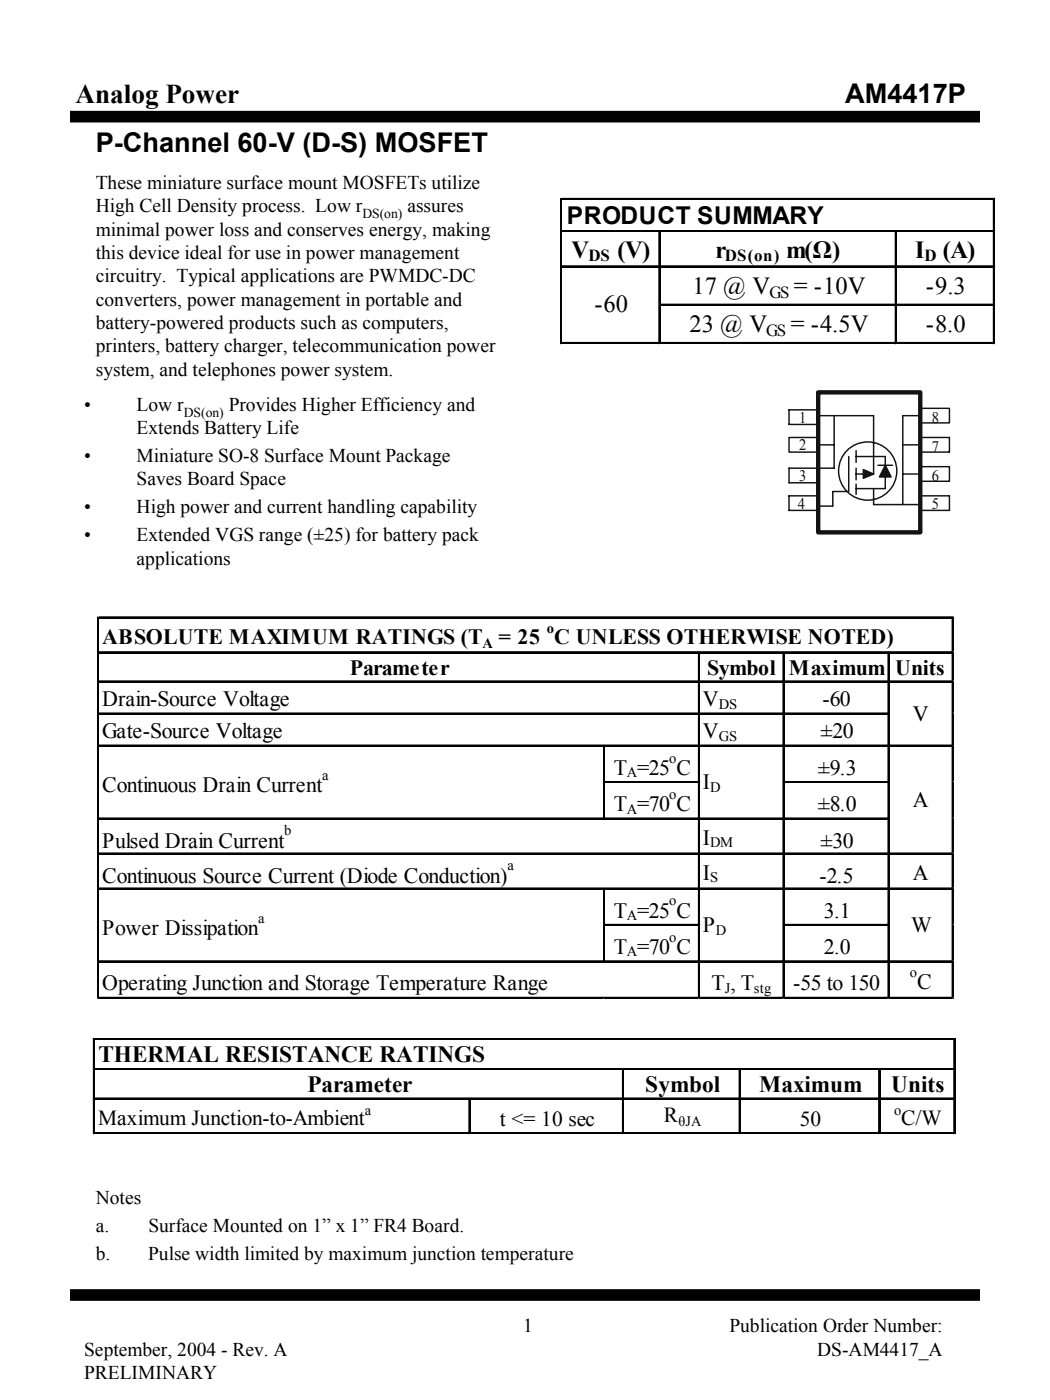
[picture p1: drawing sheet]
<svg xmlns="http://www.w3.org/2000/svg" width="190mm" height="254mm" viewBox="0 0 190 254" stroke-linecap="round" stroke-linejoin="round" font-family="sans-serif">
<defs><g id="words">
<g font-size="4.9">
<text x="13.7" y="18.7">Analog Power</text>
<text x="153.4" y="18.8">AM4417P</text>
<text x="17.4" y="27.6">P-Channel 60-V (D-S) MOSFET</text>
</g>
<g font-size="4.5">
<text x="102.8" y="40.7">PRODUCT SUMMARY</text>
<text x="103.7" y="46.7">V</text>
<text x="112" y="46.7">(V)</text>
<text x="129.8" y="46.7">r</text>
<text x="142.6" y="46.7">m(Ω)</text>
<text x="166" y="46.7">I</text>
<text x="171" y="46.7">(A)</text>
<text x="125.7" y="53.3">17 @ V</text>
<text x="144" y="53.3">= -10V</text>
<text x="168" y="53.3">-9.3</text>
<text x="107.8" y="56.7">-60</text>
<text x="125.1" y="60.3">23 @ V</text>
<text x="143.5" y="60.3">= -4.5V</text>
<text x="168" y="60.3">-8.0</text>
</g>
<g font-size="4.2">
<text x="17.9" y="192.7">THERMAL RESISTANCE RATINGS</text>
<text x="55.8" y="198.1">Parameter</text>
<text x="117.1" y="198.1">Symbol</text>
<text x="137.7" y="198.1">Maximum</text>
<text x="161.7" y="198.1">Units</text>
</g>
<g font-size="4">
<text x="18.5" y="116.9">ABSOLUTE MAXIMUM RATINGS (T</text>
<text x="90.5" y="116.9">= 25 C UNLESS OTHERWISE NOTED)</text>
<text x="63.5" y="122.4">Parameter</text>
<text x="128.3" y="122.4">Symbol Maximum Units</text>
<text x="18.5" y="128.1">Drain-Source Voltage</text>
<text x="127.5" y="128.1">V</text>
<text x="149.2" y="128.1">-60</text>
<text x="165.6" y="130.8">V</text>
<text x="18.5" y="134">Gate-Source Voltage</text>
<text x="127.5" y="134">V</text>
<text x="148.9" y="134">±20</text>
<text x="18.5" y="143.7">Continuous Drain Current</text>
<text x="111.4" y="140.6">T =25 C</text>
<text x="127.5" y="143.2">I</text>
<text x="148.4" y="140.6">±9.3</text>
<text x="111.4" y="147.2">T =70 C</text>
<text x="148.4" y="147.2">±8.0</text>
<text x="165.6" y="146.4">A</text>
<text x="18.5" y="153.8">Pulsed Drain Current</text>
<text x="127.5" y="153.3">I</text>
<text x="148.9" y="153.8">±30</text>
<text x="18.5" y="160.1">Continuous Source Current (Diode Conduction)</text>
<text x="127.5" y="159.6">I</text>
<text x="148.7" y="160.1">-2.5</text>
<text x="165.6" y="159.6">A</text>
<text x="111.4" y="166.5">T =25 C</text>
<text x="149.5" y="166.5">3.1</text>
<text x="18.5" y="169.7">Power Dissipation</text>
<text x="111.4" y="173.1">T =70 C</text>
<text x="127.5" y="169.1">P</text>
<text x="149.5" y="173.1">2.0</text>
<text x="165.3" y="169.1">W</text>
<text x="18.5" y="179.7">Operating Junction and Storage Temperature Range</text>
<text x="129.1" y="179.7">T , T</text>
<text x="143.9" y="179.7">-55 to 150</text>
<text x="166.4" y="179.5">C</text>
</g>
<g font-size="3.9">
<text x="120.5" y="203.5">R</text>
<text x="17.8" y="204.1">Maximum Junction-to-Ambient</text>
<text x="90.7" y="204.2">t &lt;= 10 sec</text>
<text x="145.1" y="204.2">50</text>
<text x="163.5" y="204.1">C/W</text>
</g>
<g font-size="3.5">
<text x="17.4" y="34.3">These miniature surface mount MOSFETs utilize</text>
<text x="17.4" y="38.5">High Cell Density process. Low r</text>
<text x="73.9" y="38.5">assures</text>
<text x="17.4" y="42.8">minimal power loss and conserves energy, making</text>
<text x="17.4" y="47">this device ideal for use in power management</text>
<text x="17.4" y="51.2">circuitry. Typical applications are PWMDC-DC</text>
<text x="17.4" y="55.5">converters, power management in portable and</text>
<text x="17.4" y="59.7">battery-powered products such as computers,</text>
<text x="17.4" y="63.9">printers, battery charger, telecommunication power</text>
<text x="17.4" y="68.2">system, and telephones power system.</text>
<text x="15.3" y="74.5">•</text>
<text x="24.8" y="74.5">Low r</text>
<text x="41.5" y="74.5">Provides Higher Efficiency and</text>
<text x="15.3" y="83.8">•</text>
<text x="24.8" y="83.8">Miniature SO-8 Surface Mount Package</text>
<text x="24.8" y="78.7">Extends Battery Life</text>
<text x="24.8" y="88.1">Saves Board Space</text>
<text x="15.3" y="93.1">•</text>
<text x="24.8" y="93.1">High power and current handling capability</text>
<text x="15.3" y="98.2">•</text>
<text x="24.8" y="98.2">Extended VGS range (±25) for battery pack</text>
<text x="24.8" y="102.4">applications</text>
<text x="17.4" y="218.4">Notes</text>
<text x="17.4" y="223.5">a.</text>
<text x="26.9" y="223.5">Surface Mounted on 1” x 1” FR4 Board.</text>
<text x="17.4" y="228.6">b.</text>
<text x="26.9" y="228.6">Pulse width limited by maximum junction temperature</text>
<text x="15.3" y="246">September, 2004 - Rev. A</text>
<text x="94.9" y="241.7">1</text>
<text x="132.4" y="241.7">Publication Order Number:</text>
<text x="148.3" y="246">DS-AM4417_A</text>
<text x="15.3" y="250.2">PRELIMINARY</text>
</g>
<g font-size="3.1">
<text x="106.7" y="47.4">DS</text>
<text x="131.5" y="47.4">DS(on)</text>
<text x="167.7" y="47.4">D</text>
<text x="139.6" y="54">GS</text>
<text x="139" y="61">GS</text>
</g>
<g font-size="2.9" fill="#121212">
<text x="145" y="76.7">1</text>
<text x="169.1" y="76.7">8</text>
<text x="145" y="81.7">2</text>
<text x="169.1" y="82">7</text>
<text x="145" y="87.3">3</text>
<text x="169.1" y="87.3">6</text>
<text x="144.7" y="92.3">4</text>
<text x="169.1" y="92.3">5</text>
</g>
<g font-size="2.6">
<text x="87.6" y="117.5">A</text>
<text x="99.2" y="114.9">o</text>
<text x="130.4" y="128.6">DS</text>
<text x="130.4" y="134.4">GS</text>
<text x="58.5" y="141.5">a</text>
<text x="113.7" y="141">A</text>
<text x="121.4" y="138.3">o</text>
<text x="128.8" y="143.6">D</text>
<text x="113.7" y="147.6">A</text>
<text x="121.4" y="144.9">o</text>
<text x="51.6" y="151.6">b</text>
<text x="128.8" y="153.7">DM</text>
<text x="92.1" y="157.9">a</text>
<text x="128.8" y="160">S</text>
<text x="46.8" y="167.4">a</text>
<text x="113.7" y="166.9">A</text>
<text x="121.4" y="164.3">o</text>
<text x="113.7" y="173.5">A</text>
<text x="121.4" y="170.9">o</text>
<text x="129.9" y="169.6">D</text>
<text x="165.1" y="177.2">o</text>
<text x="131.5" y="180.1">J</text>
<text x="136.8" y="180.1">stg</text>
<text x="66.2" y="202.2">a</text>
<text x="162.2" y="202.2">o</text>
<text x="123.1" y="204.3">θJA</text>
</g>
<g font-size="2.5">
<text x="65.7" y="39.6">DS(on)</text>
<text x="33.4" y="75.6">DS(on)</text>
</g>
</g></defs>
<path d="M12.7 21.2h165.1M12.7 234.9h165.1" fill="none" stroke="#010101" stroke-width="2.1" stroke-linecap="butt"/>
<g fill="none" stroke="#000" stroke-width=".18">
<path d="M101.7 36v26.4M102 36h78.5M180.2 36.3v26.1M102 41.8h78.5M102 48.2h78.5M119.5 42.1v20.3M119.8 55.2h60.7M162.4 42.1v20.3M102 62.1h78.5M17.7 111.9v69.3M18 111.9h155M18 118.2h155"/>
<path d="M126.7 118.5v62.7M142 118.5v62.7M161.1 118.5v62.7M172.7 112.2v69M18 123.5h155M18 129.3h143.4M18 135.2h155M109.5 135.4v13.3M18 148.4h143.4M18 154.7h155M109.8 141.8h17.2M142.3 141.8h19.1"/>
<path d="M18 161.1h155M18 174.3h155M109.5 161.4v13.2M109.8 167.7h17.2M142.3 167.7h19.1M16.9 188.4v17.3M17.3 188.4h156.1M17.3 193.8h156.1M17.3 199.2h156.1M18 180.9h155M85.1 199.5v6.2M112.9 194.1v11.6"/>
<path d="M134.1 194.1v11.6M159.4 194.1v11.6M173 188.7v17M17.3 205.4h156.1"/>
</g>
<g fill="none" stroke="#000" stroke-width=".28">
<path d="M101.9 36v26.4M102 36.1h78.5M180.4 36.3v26.1M102 42h78.5M119.7 42.1v20.3M119.8 55.3h60.7M162.5 42.1v20.3M102 62.3h78.5M161.2 118.5v62.7M172.9 112.2v69M109.7 135.4v13.3M18 148.5h143.4"/>
<path d="M18 154.9h155M18 161.2h155M109.7 161.4v13.2M18 181.1h155"/>
</g>
<path d="M102 48.4h78.5" fill="none" stroke="#000" stroke-width=".3"/>
<g fill="none" stroke="#121212" stroke-width=".26">
<path d="M143.2 79.4h5.2v2.6h-5.2zM143.2 74.4h5.2v2.6h-5.2zM148.4 75.4h10.1v10.6h-3.2M151.3 75.4v9.5h-8.1v2.7h5.2v-2.7M166.7 75.4h-2.9v16.1M167 74.1h5.3v2.6h-5.3zM167 79.4h5.3v2.6h-5.3zM143.2 90h5.2v2.6h-5.2zM148.7 80.7h2.6M154 82.8v6.4h-2.9v2.6h-2.7M155.3 82.8h5.3v5.8h-5.3M155.3 81.8v2.1"/>
<path d="M155.3 84.9v2.2M155.3 87.8v1.9M158.5 88.6v2.9h8.2M159.3 84.4h2.6M163.8 86h2.9M163.8 80.7h2.9M167 84.7h5.3v2.6h-5.3zM167 90h5.3v2.6h-5.3z"/>
<circle cx="157.4" cy="85.5" r="5.3"/>
</g>
<g fill="#121212" stroke="#121212" stroke-width=".26">
<path d="M156.6 85.2l1.9 .8-1.9 .8z" fill-rule="evenodd"/>
<path d="M160.6 84.4l1.1 2.1h-2.1z" fill-rule="evenodd"/>
</g>
<path d="M148.4 71.2h18.6v25.4h-18.6z" fill="none" stroke="#121212" stroke-width=".79"/>
<g fill="none" stroke="#000" stroke-width=".25">
<path d="M17.8 111.9v69.3M18 112h155M18 118.4h155M126.9 118.5v62.7M142.2 118.5v62.7M18 123.7h155M18 129.5h143.4M18 135.3h155M109.8 141.9h17.2M142.3 141.9h19.1M18 174.5h155M109.8 167.9h17.2"/>
<path d="M142.3 167.9h19.1"/>
</g>
<g fill="none" stroke="#c0c0c0" stroke-width=".18">
<path d="M173 111.9h.1M173 118.2h.1M173 123.5h.1M173 129.3h.1M173 135.2h.1M173 141.8h.1M173 148.4h.1M173 154.7h.1M173 161.1h.1M173 167.7h.1M173 174.3h.1M17.7 181.2v.1"/>
<path d="M109.5 181.2v.1M126.7 181.2v.1M142 181.2v.1M161.1 181.2v.1M172.7 181.2v.1M173 180.9h.1"/>
</g>
<path d="M17.1 188.4v17.3M17.3 188.6h156.1M17.3 194h156.1M17.3 199.4h156.1M85.3 199.6v6.1M113.1 194.1v11.6M134.3 194.1v11.6M159.6 194.1v11.6M173.2 188.7v17M17.3 205.6h156.1" fill="none" stroke="#000" stroke-width=".34"/>
<use href="#words"/>
</svg>
